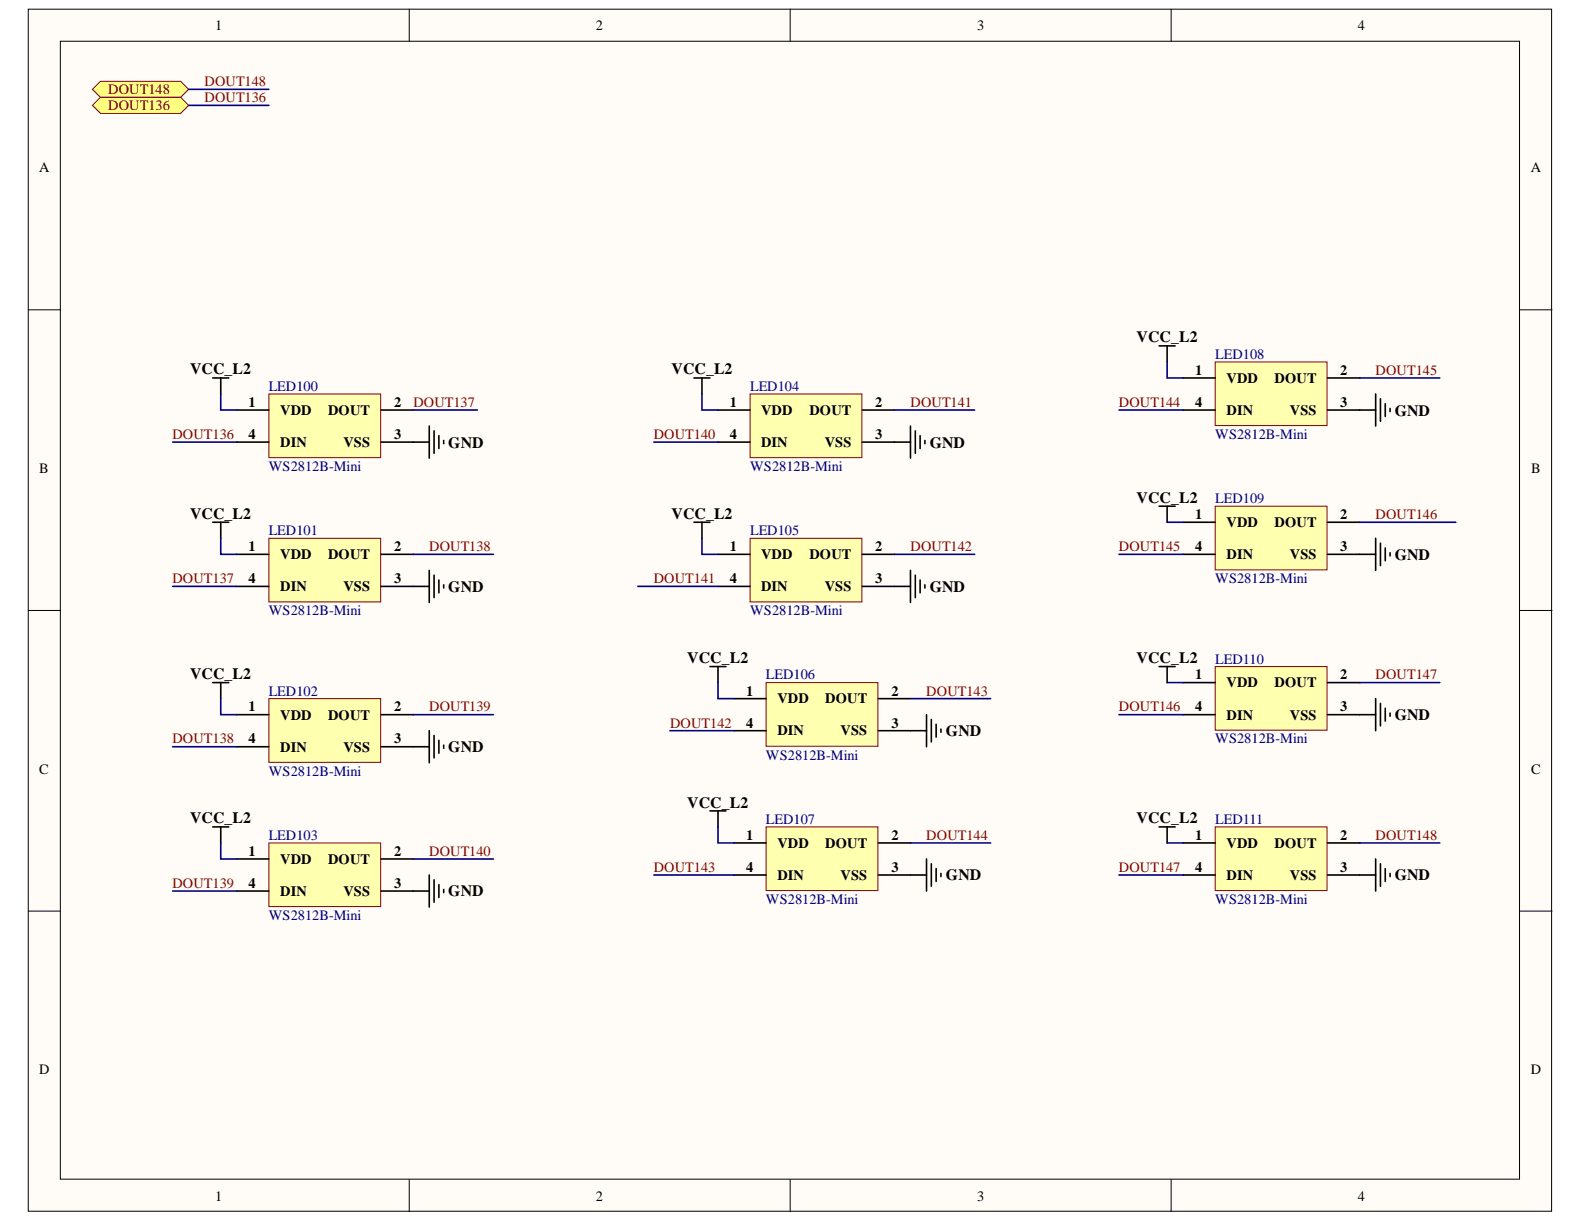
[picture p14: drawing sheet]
<svg xmlns="http://www.w3.org/2000/svg" width="279mm" height="216mm" viewBox="0 0 279 216" stroke-linecap="round" stroke-linejoin="round" font-family="sans-serif">
<defs><g id="words">
<g font-size="2.8">
<text x="200.5" y="60.4">VCC_L2</text>
<text x="33.5" y="66">VCC_L2</text>
<text x="118.4" y="66">VCC_L2</text>
<text x="246" y="73.3">GND</text>
<text x="79.1" y="79">GND</text>
<text x="164" y="79">GND</text>
<text x="200.5" y="88.7">VCC_L2</text>
<text x="33.5" y="91.5">VCC_L2</text>
<text x="118.4" y="91.5">VCC_L2</text>
<text x="246" y="98.7">GND</text>
<text x="79.1" y="104.4">GND</text>
<text x="164" y="104.4">GND</text>
<text x="33.5" y="119.8">VCC_L2</text>
<text x="121.2" y="117">VCC_L2</text>
<text x="200.5" y="117">VCC_L2</text>
<text x="166.9" y="129.8">GND</text>
<text x="246" y="127">GND</text>
<text x="79.1" y="132.7">GND</text>
<text x="121.2" y="142.5">VCC_L2</text>
<text x="33.5" y="145.2">VCC_L2</text>
<text x="200.5" y="145.2">VCC_L2</text>
<text x="166.9" y="155.3">GND</text>
<text x="246" y="155.3">GND</text>
<text x="79.1" y="158.1">GND</text>
</g>
<g font-size="2.5">
<text x="37.9" y="5.3">1</text>
<text x="105.1" y="5.3">2</text>
<text x="172.4" y="5.3">3</text>
<text x="239.5" y="5.3">4</text>
<text x="6.9" y="30.4">A</text>
<text x="270" y="30.4">A</text>
<text x="43.8" y="71.8">1</text>
<text x="69.5" y="71.8">2</text>
<text x="128.8" y="71.8">1</text>
<text x="154.4" y="71.8">2</text>
<text x="210.8" y="66.1">1</text>
<text x="210.8" y="71.8">4</text>
<text x="216.4" y="67.6">VDD</text>
<text x="224.8" y="67.6">DOUT</text>
<text x="236.4" y="66.1">2</text>
<text x="236.4" y="71.8">3</text>
<text x="43.8" y="77.4">4</text>
<text x="49.4" y="73.2">VDD</text>
<text x="57.9" y="73.2">DOUT</text>
<text x="69.5" y="77.4">3</text>
<text x="128.8" y="77.4">4</text>
<text x="134.2" y="73.2">VDD</text>
<text x="142.8" y="73.2">DOUT</text>
<text x="154.4" y="77.4">3</text>
<text x="216.4" y="73.2">DIN</text>
<text x="227.5" y="73.2">VSS</text>
<text x="6.9" y="83.4">B</text>
<text x="49.4" y="78.9">DIN</text>
<text x="60.6" y="78.9">VSS</text>
<text x="134.2" y="78.9">DIN</text>
<text x="145.5" y="78.9">VSS</text>
<text x="270.1" y="83.4">B</text>
<text x="210.8" y="91.5">1</text>
<text x="216.4" y="93">VDD</text>
<text x="224.8" y="93">DOUT</text>
<text x="236.4" y="91.5">2</text>
<text x="43.8" y="97.2">1</text>
<text x="49.4" y="98.6">VDD</text>
<text x="57.9" y="98.6">DOUT</text>
<text x="69.5" y="97.2">2</text>
<text x="128.8" y="97.2">1</text>
<text x="134.2" y="98.6">VDD</text>
<text x="142.8" y="98.6">DOUT</text>
<text x="154.4" y="97.2">2</text>
<text x="210.8" y="97.2">4</text>
<text x="216.4" y="98.6">DIN</text>
<text x="227.5" y="98.6">VSS</text>
<text x="236.4" y="97.2">3</text>
<text x="43.8" y="102.9">4</text>
<text x="49.4" y="104.3">DIN</text>
<text x="60.6" y="104.3">VSS</text>
<text x="69.5" y="102.9">3</text>
<text x="128.8" y="102.9">4</text>
<text x="134.2" y="104.3">DIN</text>
<text x="145.5" y="104.3">VSS</text>
<text x="154.4" y="102.9">3</text>
<text x="210.8" y="119.8">1</text>
<text x="236.4" y="119.8">2</text>
<text x="43.8" y="125.5">1</text>
<text x="69.5" y="125.5">2</text>
<text x="131.6" y="122.7">1</text>
<text x="137.1" y="124.1">VDD</text>
<text x="145.6" y="124.1">DOUT</text>
<text x="157.2" y="122.7">2</text>
<text x="210.8" y="125.5">4</text>
<text x="216.4" y="121.3">VDD</text>
<text x="224.8" y="121.3">DOUT</text>
<text x="236.4" y="125.5">3</text>
<text x="43.8" y="131.1">4</text>
<text x="49.4" y="126.9">VDD</text>
<text x="57.9" y="126.9">DOUT</text>
<text x="69.5" y="131.1">3</text>
<text x="131.6" y="128.4">4</text>
<text x="137.1" y="129.7">DIN</text>
<text x="148.3" y="129.7">VSS</text>
<text x="157.2" y="128.4">3</text>
<text x="216.4" y="126.9">DIN</text>
<text x="227.5" y="126.9">VSS</text>
<text x="6.9" y="136.5">C</text>
<text x="49.4" y="132.6">DIN</text>
<text x="60.6" y="132.6">VSS</text>
<text x="270.1" y="136.5">C</text>
<text x="131.6" y="148.1">1</text>
<text x="137.1" y="149.6">VDD</text>
<text x="145.6" y="149.6">DOUT</text>
<text x="157.2" y="148.1">2</text>
<text x="210.8" y="148.1">1</text>
<text x="216.4" y="149.6">VDD</text>
<text x="224.8" y="149.6">DOUT</text>
<text x="236.4" y="148.1">2</text>
<text x="43.8" y="151">1</text>
<text x="49.4" y="152.3">VDD</text>
<text x="57.9" y="152.3">DOUT</text>
<text x="69.5" y="151">2</text>
<text x="131.6" y="153.8">4</text>
<text x="137.1" y="155.2">DIN</text>
<text x="148.3" y="155.2">VSS</text>
<text x="157.2" y="153.8">3</text>
<text x="210.8" y="153.8">4</text>
<text x="216.4" y="155.2">DIN</text>
<text x="227.5" y="155.2">VSS</text>
<text x="236.4" y="153.8">3</text>
<text x="43.8" y="156.6">4</text>
<text x="49.4" y="158">DIN</text>
<text x="60.6" y="158">VSS</text>
<text x="69.5" y="156.6">3</text>
<text x="6.9" y="189.5">D</text>
<text x="270" y="189.5">D</text>
<text x="37.9" y="211.8">1</text>
<text x="105.1" y="211.8">2</text>
<text x="172.4" y="211.8">3</text>
<text x="239.5" y="211.8">4</text>
</g>
<g font-size="2.5" fill="#800000">
<text x="19.1" y="16.6">DOUT148</text>
<text x="36.1" y="15.2">DOUT148</text>
<text x="19.1" y="19.4">DOUT136</text>
<text x="36.1" y="18.1">DOUT136</text>
<text x="72.9" y="71.8">DOUT137</text>
<text x="160.6" y="71.8">DOUT141</text>
<text x="197.4" y="71.8">DOUT144</text>
<text x="242.6" y="66.1">DOUT145</text>
<text x="30.4" y="77.4">DOUT136</text>
<text x="115.3" y="77.4">DOUT140</text>
<text x="242.6" y="91.5">DOUT146</text>
<text x="75.7" y="97.2">DOUT138</text>
<text x="160.6" y="97.2">DOUT142</text>
<text x="197.4" y="97.2">DOUT145</text>
<text x="30.4" y="102.9">DOUT137</text>
<text x="115.3" y="102.9">DOUT141</text>
<text x="242.6" y="119.8">DOUT147</text>
<text x="75.7" y="125.5">DOUT139</text>
<text x="163.4" y="122.7">DOUT143</text>
<text x="197.4" y="125.5">DOUT146</text>
<text x="30.4" y="131.1">DOUT138</text>
<text x="118.2" y="128.4">DOUT142</text>
<text x="163.4" y="148.1">DOUT144</text>
<text x="242.6" y="148.1">DOUT148</text>
<text x="75.7" y="151">DOUT140</text>
<text x="115.3" y="153.8">DOUT143</text>
<text x="197.4" y="153.8">DOUT147</text>
<text x="30.4" y="156.6">DOUT139</text>
</g>
<g font-size="2.5" fill="#000080">
<text x="214.3" y="63.3">LED108</text>
<text x="47.4" y="68.9">LED100</text>
<text x="132.3" y="68.9">LED104</text>
<text x="214.3" y="77.4">WS2812B-Mini</text>
<text x="47.4" y="83.1">WS2812B-Mini</text>
<text x="132.3" y="83.1">WS2812B-Mini</text>
<text x="214.3" y="88.8">LED109</text>
<text x="47.4" y="94.4">LED101</text>
<text x="132.3" y="94.4">LED105</text>
<text x="214.3" y="102.9">WS2812B-Mini</text>
<text x="47.4" y="108.5">WS2812B-Mini</text>
<text x="132.3" y="108.5">WS2812B-Mini</text>
<text x="135.1" y="119.8">LED106</text>
<text x="214.3" y="117">LED110</text>
<text x="47.4" y="122.7">LED102</text>
<text x="214.3" y="131.1">WS2812B-Mini</text>
<text x="47.4" y="136.8">WS2812B-Mini</text>
<text x="135.1" y="134">WS2812B-Mini</text>
<text x="47.4" y="148.1">LED103</text>
<text x="135.1" y="145.3">LED107</text>
<text x="214.3" y="145.3">LED111</text>
<text x="135.1" y="159.4">WS2812B-Mini</text>
<text x="214.3" y="159.4">WS2812B-Mini</text>
<text x="47.4" y="162.3">WS2812B-Mini</text>
</g>
</g></defs>
<g fill="#fffcf8" stroke="#000" stroke-width=".18">
<path d="M5 1.6h268.7v212h-268.7z"/>
<path d="M10.6 7.3h257.4v200.7h-257.4z"/>
</g>
<path d="M72.2 1.6v5.7M139.4 1.6v5.7M206.6 1.6v5.7M5 54.6h5.6M268.1 54.6h5.7M5 107.7h5.6M268.1 107.7h5.7M5 160.7h5.6M268.1 160.7h5.7M72.2 208.1v5.6M139.4 208.1v5.6M206.6 208.1v5.6" fill="none" stroke="#000" stroke-width=".18"/>
<path d="M135.1 145.9h19.8v11.2h-19.8z" fill="#ffffb0" stroke="#800000" stroke-width=".18"/>
<path d="M125.2 143h2.9M126.6 143v2.9M129.5 148.7h5.6M129.5 154.3h5.6M154.9 148.7h5.7M154.9 154.3h8.5M163.4 151.5v5.7M164.3 152.4v3.9M165.1 153.2v2.3M166 154.1v.5" fill="none" stroke="#000" stroke-width=".28"/>
<path d="M47.4 69.5h19.7v11.2h-19.7z" fill="#ffffb0" stroke="#800000" stroke-width=".18"/>
<path d="M37.5 66.7h2.9M38.9 66.7v2.8M41.8 72.3h5.6M41.8 78h5.6M67.2 72.3h5.7M67.2 78h8.5M75.7 75.2v5.6M76.6 76v4M77.4 76.8v2.3M78.3 77.7v.6" fill="none" stroke="#000" stroke-width=".28"/>
<path d="M47.4 94.9h19.7v11.3h-19.7z" fill="#ffffb0" stroke="#800000" stroke-width=".18"/>
<path d="M37.5 92.1h2.9M38.9 92.1v2.8M41.8 97.8h5.6M67.2 97.8h5.7M41.8 103.4h5.6M67.2 103.4h8.5M75.7 100.6v5.7M76.6 101.5v3.9M77.4 102.3v2.3M78.3 103.2v.5" fill="none" stroke="#000" stroke-width=".28"/>
<path d="M47.4 123.2h19.7v11.3h-19.7z" fill="#ffffb0" stroke="#800000" stroke-width=".18"/>
<path d="M37.5 120.4h2.9M38.9 120.4v2.8M41.8 126.1h5.6M41.8 131.7h5.6M67.2 126.1h5.7M67.2 131.7h8.5M75.7 128.9v5.6M76.6 129.7v4M77.4 130.6v2.2M78.3 131.4v.6" fill="none" stroke="#000" stroke-width=".28"/>
<path d="M47.4 148.7h19.7v11.2h-19.7z" fill="#ffffb0" stroke="#800000" stroke-width=".18"/>
<path d="M37.5 145.9h2.9M38.9 145.9v2.8M41.8 151.5h5.6M41.8 157.2h5.6M67.2 151.5h5.7M67.2 157.2h8.5M75.7 154.3v5.7M76.6 155.2v3.9M77.4 156v2.3M78.3 156.9v.6" fill="none" stroke="#000" stroke-width=".28"/>
<path d="M132.3 69.5h19.7v11.2h-19.7z" fill="#ffffb0" stroke="#800000" stroke-width=".18"/>
<path d="M122.4 66.7h2.8M123.8 66.7v2.8M126.6 72.3h5.7M126.6 78h5.7M152.1 72.3h5.7M152.1 78h8.5M160.6 75.2v5.6M161.4 76v4M162.3 76.8v2.3M163.1 77.7v.6" fill="none" stroke="#000" stroke-width=".28"/>
<path d="M132.3 94.9h19.7v11.3h-19.7z" fill="#ffffb0" stroke="#800000" stroke-width=".18"/>
<path d="M122.4 92.1h2.8M123.8 92.1v2.8M126.6 97.8h5.7M152.1 97.8h5.7M126.6 103.4h5.7M152.1 103.4h8.5M160.6 100.6v5.7M161.4 101.5v3.9M162.3 102.3v2.3M163.1 103.2v.5" fill="none" stroke="#000" stroke-width=".28"/>
<path d="M135.1 120.4h19.8v11.2h-19.8z" fill="#ffffb0" stroke="#800000" stroke-width=".18"/>
<path d="M125.2 117.6h2.9M126.6 117.6v2.8M129.5 123.2h5.6M129.5 128.9h5.6M154.9 123.2h5.7M154.9 128.9h8.5M163.4 126.1v5.6M164.3 126.9v4M165.1 127.8v2.2M166 128.6v.6" fill="none" stroke="#000" stroke-width=".28"/>
<path d="M214.4 63.8h19.7v11.3h-19.7z" fill="#ffffb0" stroke="#800000" stroke-width=".18"/>
<path d="M204.5 61h2.8M205.9 61v2.8M208.7 66.7h5.7M208.7 72.3h5.7M234.2 66.7h5.6M234.2 72.3h8.4M242.6 69.5v5.7M243.5 70.3v4M244.3 71.2v2.3M245.2 72v.6" fill="none" stroke="#000" stroke-width=".28"/>
<path d="M214.4 89.3h19.7v11.2h-19.7z" fill="#ffffb0" stroke="#800000" stroke-width=".18"/>
<path d="M204.5 89.3h2.8M205.9 89.3v2.8M208.7 92.1h5.7M208.7 97.8h5.7M234.2 92.1h5.6M234.2 97.8h8.4M242.6 94.9v5.7M243.5 95.8v4M244.3 96.6v2.3M245.2 97.5v.6" fill="none" stroke="#000" stroke-width=".28"/>
<path d="M214.4 117.6h19.7v11.2h-19.7z" fill="#ffffb0" stroke="#800000" stroke-width=".18"/>
<path d="M204.5 117.6h2.8M205.9 117.6v2.8M208.7 120.4h5.7M208.7 126.1h5.7M234.2 120.4h5.6M234.2 126.1h8.4M242.6 123.2v5.7M243.5 124.1v3.9M244.3 124.9v2.3M245.2 125.8v.5" fill="none" stroke="#000" stroke-width=".28"/>
<path d="M214.4 145.9h19.7v11.2h-19.7z" fill="#ffffb0" stroke="#800000" stroke-width=".18"/>
<path d="M204.5 145.9h2.8M205.9 145.9v2.8M208.7 148.7h5.7M208.7 154.3h5.7M234.2 148.7h5.6M234.2 154.3h8.4M242.6 151.5v5.7M243.5 152.4v3.9M244.3 153.2v2.3M245.2 154.1v.5" fill="none" stroke="#000" stroke-width=".28"/>
<g fill="#ffff80" stroke="#800000" stroke-width=".18">
<path d="M16.3 15.8l1.4-1.5h14.2l1.4 1.5-1.4 1.4h-14.2z" fill-rule="evenodd"/>
<path d="M16.3 18.6l1.4-1.4h14.2l1.4 1.4-1.4 1.4h-14.2z" fill-rule="evenodd"/>
</g>
<g fill="none" stroke="#000080" stroke-width=".28">
<path d="M33.3 18.6h14.1M33.3 15.8h14.1M30.4 78h11.4M38.9 69.5v2.8h2.9M72.9 72.3h11.3M115.3 78h11.3M123.8 69.5v2.8h2.8M157.8 72.3h14.1M197.4 72.3h11.3M205.9 63.8v2.9h2.8M239.8 66.7h14.2M38.9 94.9v2.9h2.9"/>
<path d="M72.9 97.8h14.1M123.8 94.9v2.9h2.8M157.8 97.8h14.1M197.4 97.8h11.3M205.9 92.1h2.8M239.8 92.1h17M30.4 103.4h11.4M112.5 103.4h14.1M30.4 131.7h11.4M38.9 123.2v2.9h2.9M72.9 126.1h14.1M118.2 128.9h11.3"/>
<path d="M126.6 120.4v2.8h2.9M160.6 123.2h14.1M197.4 126.1h11.3M205.9 120.4h2.8M239.8 120.4h14.2M30.4 157.2h11.4M38.9 148.7v2.8h2.9M72.9 151.5h14.1M115.3 154.3h14.2M126.6 145.9v2.8h2.9M160.6 148.7h14.1M197.4 154.3h11.3"/>
<path d="M205.9 148.7h2.8M239.8 148.7h14.2"/>
</g>
<use href="#words"/>
</svg>
